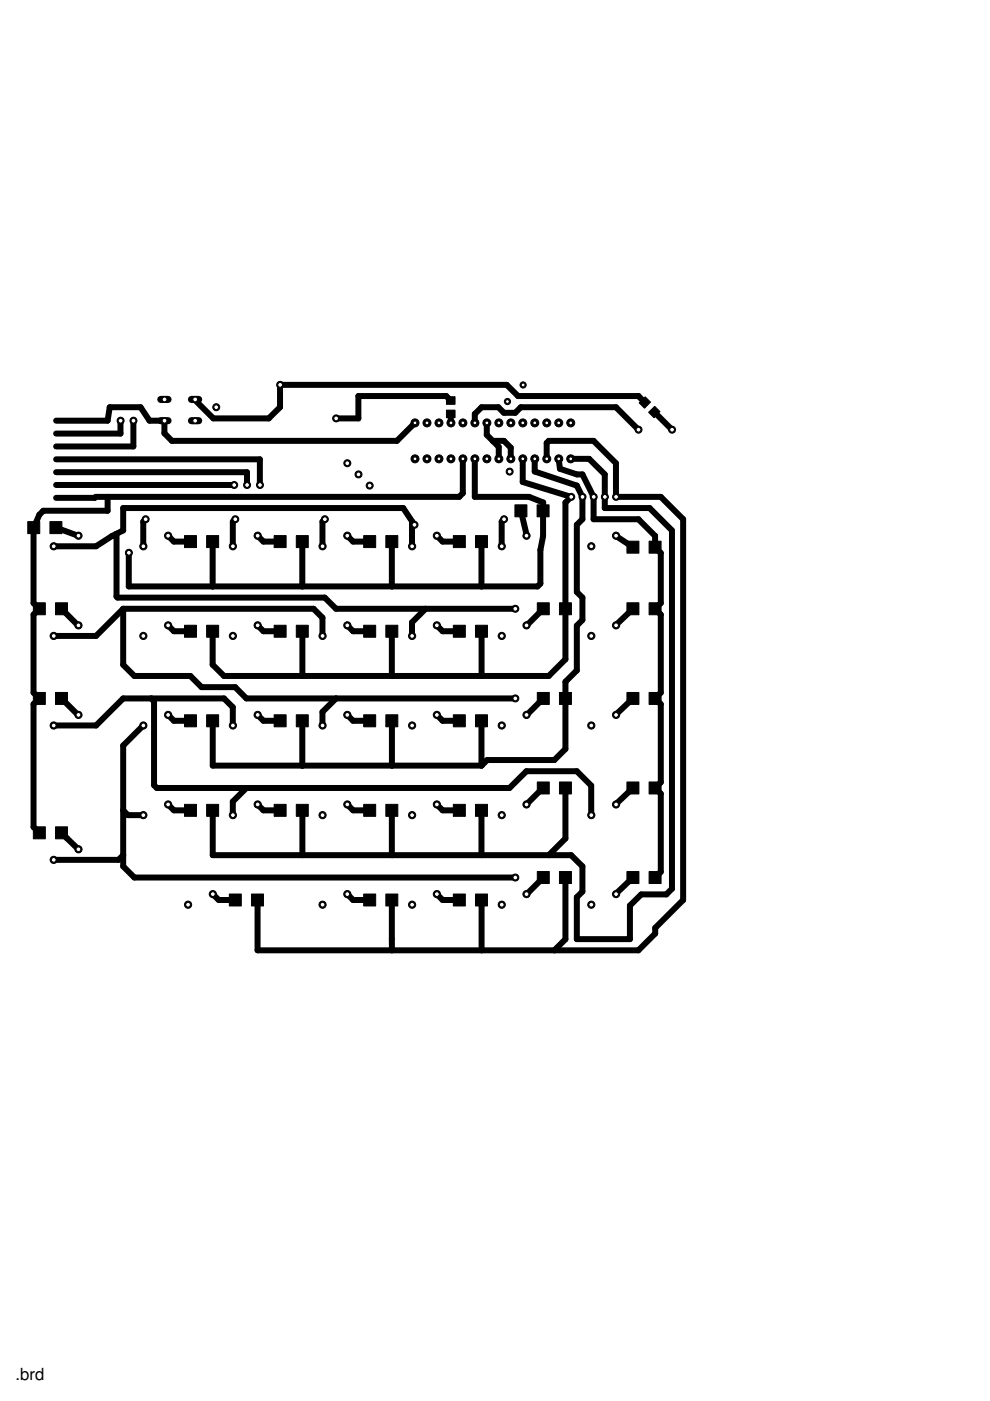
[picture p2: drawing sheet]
<svg xmlns="http://www.w3.org/2000/svg" width="210mm" height="297mm" viewBox="0 0 210 297" stroke-linecap="round" stroke-linejoin="round" font-family="sans-serif">
<defs><g id="words">
<text font-size="3.5" x="-.4" y="292.5">ka.brd</text>
</g></defs>
<g fill="#000" stroke="#000" stroke-width=".21">
<path d="M94.7 87h1.8v1.6h-1.8zM94.7 84.1h1.8v1.6h-1.8zM135.5 85.4l1.3-1.3 1.1 1.2-1.2 1.3zM137.5 87.4l1.3-1.3 1.1 1.2-1.2 1.3zM5.9 110.6h2.5v2.5h-2.5zM10.6 110.6h2.5v2.5h-2.5zM39.1 113.6h2.6v2.5h-2.6zM43.8 113.6h2.6v2.5h-2.6zM58.1 113.6h2.6v2.5h-2.6zM62.8 113.6h2.6v2.5h-2.6zM77.1 113.6h2.6v2.5h-2.6zM81.8 113.6h2.5v2.5h-2.5z"/>
<path d="M96.1 113.6h2.6v2.5h-2.6zM100.8 113.6h2.6v2.5h-2.6zM109.2 107h2.5v2.6h-2.5zM113.9 107h2.5v2.6h-2.5zM132.9 114.7h2.6v2.6h-2.6zM137.6 114.7h2.6v2.6h-2.6zM7.1 127.8h2.5v2.5h-2.5zM11.8 127.8h2.5v2.5h-2.5zM39.1 132.6h2.6v2.5h-2.6zM43.8 132.6h2.6v2.5h-2.6zM58.1 132.6h2.6v2.5h-2.6zM62.8 132.6h2.6v2.5h-2.6z"/>
<path d="M77.1 132.6h2.6v2.5h-2.6zM81.8 132.6h2.5v2.5h-2.5zM96.1 132.6h2.6v2.5h-2.6zM100.8 132.6h2.6v2.5h-2.6zM113.9 127.8h2.6v2.5h-2.6zM118.6 127.8h2.6v2.5h-2.6zM132.9 127.8h2.6v2.5h-2.6zM137.6 127.8h2.6v2.5h-2.6zM7.1 146.8h2.5v2.6h-2.5zM11.8 146.8h2.5v2.6h-2.5zM39.1 151.6h2.6v2.5h-2.6zM43.8 151.6h2.6v2.5h-2.6z"/>
<path d="M58.1 151.6h2.6v2.5h-2.6zM62.8 151.6h2.6v2.5h-2.6zM77.1 151.6h2.6v2.5h-2.6zM81.8 151.6h2.5v2.5h-2.5zM96.1 151.6h2.6v2.5h-2.6zM100.8 151.6h2.6v2.5h-2.6zM113.9 146.8h2.6v2.6h-2.6zM118.6 146.8h2.6v2.6h-2.6zM132.9 146.8h2.6v2.6h-2.6zM137.6 146.8h2.6v2.6h-2.6zM7.1 175.3h2.5v2.5h-2.5zM11.8 175.3h2.5v2.5h-2.5z"/>
<path d="M39.1 170.5h2.6v2.6h-2.6zM43.8 170.5h2.6v2.6h-2.6zM58.1 170.5h2.6v2.6h-2.6zM62.8 170.5h2.6v2.6h-2.6zM77.1 170.5h2.6v2.6h-2.6zM81.8 170.5h2.5v2.6h-2.5zM96.1 170.5h2.6v2.6h-2.6zM100.8 170.5h2.6v2.6h-2.6zM113.9 165.8h2.6v2.5h-2.6zM118.6 165.8h2.6v2.5h-2.6zM132.9 165.8h2.6v2.5h-2.6zM137.6 165.8h2.6v2.5h-2.6z"/>
<path d="M48.6 189.5h2.6v2.6h-2.6zM53.3 189.5h2.6v2.6h-2.6zM77.1 189.5h2.6v2.6h-2.6zM81.8 189.5h2.5v2.6h-2.5zM96.1 189.5h2.6v2.6h-2.6zM100.8 189.5h2.6v2.6h-2.6zM113.9 184.8h2.6v2.5h-2.6zM118.6 184.8h2.6v2.5h-2.6zM132.9 184.8h2.6v2.5h-2.6zM137.6 184.8h2.6v2.5h-2.6z"/>
</g>
<g fill="none" stroke="#000" stroke-width="1.3">
<path d="M11.9 89.2h10.9l.5-2.9h6.5l1.9 2.9h3.2v2.7l1.5 1.6h47.8l3.8-3.8M11.9 97.4h43.2v5.4M25.5 89.2v2.7h-13.6M28.3 89.2v5.5h-16.4M95.6 84.9l-1-.9h-18.6v4.7h-4.8M95.6 87.8v1.9M98.1 97.3v7.3l-.7 .7h-77.1l-.2 .3h-8.2M100.7 97.3v8h11.5l3 1.2-.1 7.2-.5 2.9v7.1l-.6 .6h-86.7v-7.1M100.7 89.7v-1.9l1.4-1.5h3.6l1.1 1.2h2.4l1.2-1.2h20.2l4.8 4.8M103.2 89.7v2.5l2.5 2.5v2.6M104.5 93.5h2.3l1.5 1.4v2.4M110.8 97.3v4.9l10.3 3.1-1.2 1.3v33.2l-3.5 3.5h-68.9l-2.4-2.4v-7.1"/>
<path d="M113.4 97.3v2.7l8.9 3 1.2 2.3v4.8l-1.2 1.2v14.2l1.2 1.2v4.7l-1.2 1.3v9.4l-2.4 2.4v14.3l-2.4 2.3h-14.2l-1.2 1.2M115.9 97.3v-3.4l.5-.4h9.5l4.7 4.7v7.1h9.5l4.7 4.8v80.7l-5.9 5.9v1.2l-3.5 3.6h-80.8v-10.7M118.4 97.3l.3 2.1 3.6 1.2h1.2l2.4 4.7M121 97.3h3.9l3.3 3.3v7.1h9.5l4.8 4.8v75.9l-1.2 1.2h-5.3l-2.4 2.4v7.1h-11.3v-8.9l1.2-1.2v-5.3l-2.4-2.4h-76v-9.5M135.4 84h-25.6l-2.4-2.4h-48v4.7l-2.4 2.4h-11.8l-3.8-4M135.4 84h.1M135.4 84l1.3 1.3M138.7 87.4l3.8 3.7M7.2 111.9l-.1 16 1.2 1.2-1.2 1.2v16.6l1.2 1.2-1.2 1.2v26l1.2 1.3M7.2 111.9l.5 .6M11.9 111.9l4.7 1.7M11.9 100.1h40.5v2.7"/>
<path d="M11.9 102.8h37.7M22.8 105.3v3h-13.6l-.9 .8-1.1 2.8M24.7 113.2l1.4-.7v-4.8h59.4l2.4 3.6-.5-.7v5.2M24.7 113.2v13.3l.2 .2h44l2.3 2.4h38M24.7 113.2l-4.3 2.6h-9M30.9 110.1l-.5 .5v5.2M35.6 113.6l1.3 1.2h3.5M45.1 114.8v9.5M49.9 110.1l-.5 .5v5.2M54.6 113.6l1.3 1.2h3.5M64.1 114.8v9.5M68.9 110.1l-.5 .5v5.2"/>
<path d="M73.6 113.6l1.3 1.2h3.5M83.1 114.8v9.5M92.6 113.6l1.3 1.2h3.5M102.1 114.8v9.5M106.8 110.1l-.4 .5v5.2M110.4 108.3l1.2 5.3M125.9 105.3v4.8h9.5l3.5 3.5v2.4l1.2 1.2v10.7l-1.2 1.2 1.2 1.2v16.6l-1.2 1.2 1.2 1.2v16.6l-1.2 1.2 1.2 1.2v16.5l-1.2 1.3M125.9 105.3v.1M130.6 113.6l3.6 2.4M13 129.1l3.6 3.5M26.1 129.1h40.4l1.9 1.9v3.8M26.1 129.1v11.8l2.4 2.4h11.9l2.3 2.4h7.2l2.3 2.4h57"/>
<path d="M26.1 129.1l-5.7 5.7h-9M35.6 132.6l1.3 1.2h3.5M45.1 124.3h.1M54.6 132.6l1.3 1.2h3.5M64.1 133.8v9.5M73.6 132.6l1.3 1.2h3.5M83.1 133.8v9.5M90.2 129.1l-2.8 2.9v2.8M92.6 132.6l1.3 1.2h3.5M102.1 133.8v.1M102.1 133.9v9.4M115.2 129.1l-3.6 3.5"/>
<path d="M134.2 129.1l-3.6 3.5M11.4 153.8h9l5.7-5.7h21.4l1.9 1.8v3.9M13 148.1l3.6 3.5M30.4 153.8l-4.3 4.3v25.6l2.4 2.4h80.7M32 148.1l.7 .6v17.8l.6 .6h74.7l3.6-3.6h10.7l3 3.1v6.2M35.6 151.6l1.3 1.2h3.5M45.1 152.8v9.5h57M54.6 151.6l1.3 1.2h3.5M64.1 152.8v9.5M71.2 148.1l-2.8 2.8v2.9M73.6 151.6l1.3 1.2h3.5M83.1 152.8v9.5"/>
<path d="M92.6 151.6l1.3 1.2h3.5M102.1 152.8v9.5M115.2 148.1l-3.6 3.5M134.2 148.1l-3.6 3.5M13 176.6l3.6 3.5M26.1 171.8l1 1h3.3M35.6 170.6l1.3 1.2h3.5M52.2 167.1l-2.8 2.8v2.9M54.6 170.6l1.3 1.2h3.5M64.1 171.8v9.5M64.1 162.3h.1M73.6 170.6l1.3 1.2h3.5"/>
<path d="M83.1 171.8v9.5M92.6 170.6l1.3 1.2h3.5M102.1 171.8v9.5M102.1 162.3h.1M115.2 167.1l-3.6 3.5M119.9 167.1v10.7l-3.5 3.5M134.2 167.1l-3.6 3.5M26.1 181.3l-1 1h-13.7M45.1 189.6l1.3 1.2h3.5M54.6 190.8h.1M73.6 189.6l1.3 1.2h3.5M83.1 190.8v10.7"/>
<path d="M92.6 189.6l1.3 1.2h3.5M102.1 190.8h.1M102.1 190.8v10.7M115.2 186.1l-3.6 3.5M119.9 186.1v13l-2.4 2.4M134.2 186.1l-3.6 3.5"/>
</g>
<circle cx="88" cy="89.7" r=".85" fill="#000" stroke="#000" stroke-width=".21"/>
<circle cx="88" cy="89.7" r=".4" fill="#fff" stroke="#000" stroke-width=".21"/>
<circle cx="90.5" cy="89.7" r=".85" fill="#000" stroke="#000" stroke-width=".21"/>
<circle cx="90.5" cy="89.7" r=".4" fill="#fff" stroke="#000" stroke-width=".21"/>
<circle cx="93.1" cy="89.7" r=".85" fill="#000" stroke="#000" stroke-width=".21"/>
<circle cx="93.1" cy="89.7" r=".4" fill="#fff" stroke="#000" stroke-width=".21"/>
<circle cx="95.6" cy="89.7" r=".85" fill="#000" stroke="#000" stroke-width=".21"/>
<circle cx="95.6" cy="89.7" r=".4" fill="#fff" stroke="#000" stroke-width=".21"/>
<circle cx="98.1" cy="89.7" r=".85" fill="#000" stroke="#000" stroke-width=".21"/>
<circle cx="98.1" cy="89.7" r=".4" fill="#fff" stroke="#000" stroke-width=".21"/>
<circle cx="100.7" cy="89.7" r=".85" fill="#000" stroke="#000" stroke-width=".21"/>
<circle cx="100.7" cy="89.7" r=".4" fill="#fff" stroke="#000" stroke-width=".21"/>
<circle cx="103.2" cy="89.7" r=".85" fill="#000" stroke="#000" stroke-width=".21"/>
<circle cx="103.2" cy="89.7" r=".4" fill="#fff" stroke="#000" stroke-width=".21"/>
<circle cx="105.8" cy="89.7" r=".85" fill="#000" stroke="#000" stroke-width=".21"/>
<circle cx="105.8" cy="89.7" r=".4" fill="#fff" stroke="#000" stroke-width=".21"/>
<circle cx="108.3" cy="89.7" r=".85" fill="#000" stroke="#000" stroke-width=".21"/>
<circle cx="108.3" cy="89.7" r=".4" fill="#fff" stroke="#000" stroke-width=".21"/>
<circle cx="110.8" cy="89.7" r=".85" fill="#000" stroke="#000" stroke-width=".21"/>
<circle cx="110.8" cy="89.7" r=".4" fill="#fff" stroke="#000" stroke-width=".21"/>
<circle cx="113.4" cy="89.7" r=".85" fill="#000" stroke="#000" stroke-width=".21"/>
<circle cx="113.4" cy="89.7" r=".4" fill="#fff" stroke="#000" stroke-width=".21"/>
<circle cx="115.9" cy="89.7" r=".85" fill="#000" stroke="#000" stroke-width=".21"/>
<circle cx="115.9" cy="89.7" r=".4" fill="#fff" stroke="#000" stroke-width=".21"/>
<circle cx="118.5" cy="89.7" r=".85" fill="#000" stroke="#000" stroke-width=".21"/>
<circle cx="118.5" cy="89.7" r=".4" fill="#fff" stroke="#000" stroke-width=".21"/>
<circle cx="121" cy="89.7" r=".85" fill="#000" stroke="#000" stroke-width=".21"/>
<circle cx="121" cy="89.7" r=".4" fill="#fff" stroke="#000" stroke-width=".21"/>
<circle cx="121" cy="97.3" r=".85" fill="#000" stroke="#000" stroke-width=".21"/>
<circle cx="121" cy="97.3" r=".4" fill="#fff" stroke="#000" stroke-width=".21"/>
<circle cx="118.5" cy="97.3" r=".85" fill="#000" stroke="#000" stroke-width=".21"/>
<circle cx="118.5" cy="97.3" r=".4" fill="#fff" stroke="#000" stroke-width=".21"/>
<circle cx="115.9" cy="97.3" r=".85" fill="#000" stroke="#000" stroke-width=".21"/>
<circle cx="115.9" cy="97.3" r=".4" fill="#fff" stroke="#000" stroke-width=".21"/>
<circle cx="113.4" cy="97.3" r=".85" fill="#000" stroke="#000" stroke-width=".21"/>
<circle cx="113.4" cy="97.3" r=".4" fill="#fff" stroke="#000" stroke-width=".21"/>
<circle cx="110.8" cy="97.3" r=".85" fill="#000" stroke="#000" stroke-width=".21"/>
<circle cx="110.8" cy="97.3" r=".4" fill="#fff" stroke="#000" stroke-width=".21"/>
<circle cx="108.3" cy="97.3" r=".85" fill="#000" stroke="#000" stroke-width=".21"/>
<circle cx="108.3" cy="97.3" r=".4" fill="#fff" stroke="#000" stroke-width=".21"/>
<circle cx="105.8" cy="97.3" r=".85" fill="#000" stroke="#000" stroke-width=".21"/>
<circle cx="105.8" cy="97.3" r=".4" fill="#fff" stroke="#000" stroke-width=".21"/>
<circle cx="103.2" cy="97.3" r=".85" fill="#000" stroke="#000" stroke-width=".21"/>
<circle cx="103.2" cy="97.3" r=".4" fill="#fff" stroke="#000" stroke-width=".21"/>
<circle cx="100.7" cy="97.3" r=".85" fill="#000" stroke="#000" stroke-width=".21"/>
<circle cx="100.7" cy="97.3" r=".4" fill="#fff" stroke="#000" stroke-width=".21"/>
<circle cx="98.1" cy="97.3" r=".85" fill="#000" stroke="#000" stroke-width=".21"/>
<circle cx="98.1" cy="97.3" r=".4" fill="#fff" stroke="#000" stroke-width=".21"/>
<circle cx="95.6" cy="97.3" r=".85" fill="#000" stroke="#000" stroke-width=".21"/>
<circle cx="95.6" cy="97.3" r=".4" fill="#fff" stroke="#000" stroke-width=".21"/>
<circle cx="93.1" cy="97.3" r=".85" fill="#000" stroke="#000" stroke-width=".21"/>
<circle cx="93.1" cy="97.3" r=".4" fill="#fff" stroke="#000" stroke-width=".21"/>
<circle cx="90.5" cy="97.3" r=".85" fill="#000" stroke="#000" stroke-width=".21"/>
<circle cx="90.5" cy="97.3" r=".4" fill="#fff" stroke="#000" stroke-width=".21"/>
<circle cx="88" cy="97.3" r=".85" fill="#000" stroke="#000" stroke-width=".21"/>
<circle cx="88" cy="97.3" r=".4" fill="#fff" stroke="#000" stroke-width=".21"/>
<circle cx="130.6" cy="113.6" r=".76" fill="#000" stroke="#000" stroke-width=".21"/>
<circle cx="130.6" cy="113.6" r=".51" fill="#fff" stroke="#000" stroke-width=".21"/>
<circle cx="125.4" cy="115.8" r=".76" fill="#000" stroke="#000" stroke-width=".21"/>
<circle cx="125.4" cy="115.8" r=".51" fill="#fff" stroke="#000" stroke-width=".21"/>
<circle cx="111.6" cy="113.6" r=".76" fill="#000" stroke="#000" stroke-width=".21"/>
<circle cx="111.6" cy="113.6" r=".51" fill="#fff" stroke="#000" stroke-width=".21"/>
<circle cx="106.4" cy="115.8" r=".76" fill="#000" stroke="#000" stroke-width=".21"/>
<circle cx="106.4" cy="115.8" r=".51" fill="#fff" stroke="#000" stroke-width=".21"/>
<circle cx="92.6" cy="113.6" r=".76" fill="#000" stroke="#000" stroke-width=".21"/>
<circle cx="92.6" cy="113.6" r=".51" fill="#fff" stroke="#000" stroke-width=".21"/>
<circle cx="87.4" cy="115.8" r=".76" fill="#000" stroke="#000" stroke-width=".21"/>
<circle cx="87.4" cy="115.8" r=".51" fill="#fff" stroke="#000" stroke-width=".21"/>
<circle cx="73.6" cy="113.6" r=".76" fill="#000" stroke="#000" stroke-width=".21"/>
<circle cx="73.6" cy="113.6" r=".51" fill="#fff" stroke="#000" stroke-width=".21"/>
<circle cx="68.4" cy="115.8" r=".76" fill="#000" stroke="#000" stroke-width=".21"/>
<circle cx="68.4" cy="115.8" r=".51" fill="#fff" stroke="#000" stroke-width=".21"/>
<circle cx="54.6" cy="113.6" r=".76" fill="#000" stroke="#000" stroke-width=".21"/>
<circle cx="54.6" cy="113.6" r=".51" fill="#fff" stroke="#000" stroke-width=".21"/>
<circle cx="49.4" cy="115.8" r=".76" fill="#000" stroke="#000" stroke-width=".21"/>
<circle cx="49.4" cy="115.8" r=".51" fill="#fff" stroke="#000" stroke-width=".21"/>
<circle cx="35.6" cy="113.6" r=".76" fill="#000" stroke="#000" stroke-width=".21"/>
<circle cx="35.6" cy="113.6" r=".51" fill="#fff" stroke="#000" stroke-width=".21"/>
<circle cx="30.4" cy="115.8" r=".76" fill="#000" stroke="#000" stroke-width=".21"/>
<circle cx="30.4" cy="115.8" r=".51" fill="#fff" stroke="#000" stroke-width=".21"/>
<circle cx="16.6" cy="113.6" r=".76" fill="#000" stroke="#000" stroke-width=".21"/>
<circle cx="16.6" cy="113.6" r=".51" fill="#fff" stroke="#000" stroke-width=".21"/>
<circle cx="11.4" cy="115.8" r=".76" fill="#000" stroke="#000" stroke-width=".21"/>
<circle cx="11.4" cy="115.8" r=".51" fill="#fff" stroke="#000" stroke-width=".21"/>
<circle cx="130.6" cy="132.6" r=".76" fill="#000" stroke="#000" stroke-width=".21"/>
<circle cx="130.6" cy="132.6" r=".51" fill="#fff" stroke="#000" stroke-width=".21"/>
<circle cx="125.4" cy="134.8" r=".76" fill="#000" stroke="#000" stroke-width=".21"/>
<circle cx="125.4" cy="134.8" r=".51" fill="#fff" stroke="#000" stroke-width=".21"/>
<circle cx="111.6" cy="132.6" r=".76" fill="#000" stroke="#000" stroke-width=".21"/>
<circle cx="111.6" cy="132.6" r=".51" fill="#fff" stroke="#000" stroke-width=".21"/>
<circle cx="106.4" cy="134.8" r=".76" fill="#000" stroke="#000" stroke-width=".21"/>
<circle cx="106.4" cy="134.8" r=".51" fill="#fff" stroke="#000" stroke-width=".21"/>
<circle cx="92.6" cy="132.6" r=".76" fill="#000" stroke="#000" stroke-width=".21"/>
<circle cx="92.6" cy="132.6" r=".51" fill="#fff" stroke="#000" stroke-width=".21"/>
<circle cx="87.4" cy="134.8" r=".76" fill="#000" stroke="#000" stroke-width=".21"/>
<circle cx="87.4" cy="134.8" r=".51" fill="#fff" stroke="#000" stroke-width=".21"/>
<circle cx="73.6" cy="132.6" r=".76" fill="#000" stroke="#000" stroke-width=".21"/>
<circle cx="73.6" cy="132.6" r=".51" fill="#fff" stroke="#000" stroke-width=".21"/>
<circle cx="68.4" cy="134.8" r=".76" fill="#000" stroke="#000" stroke-width=".21"/>
<circle cx="68.4" cy="134.8" r=".51" fill="#fff" stroke="#000" stroke-width=".21"/>
<circle cx="54.6" cy="132.6" r=".76" fill="#000" stroke="#000" stroke-width=".21"/>
<circle cx="54.6" cy="132.6" r=".51" fill="#fff" stroke="#000" stroke-width=".21"/>
<circle cx="49.4" cy="134.8" r=".76" fill="#000" stroke="#000" stroke-width=".21"/>
<circle cx="49.4" cy="134.8" r=".51" fill="#fff" stroke="#000" stroke-width=".21"/>
<circle cx="35.6" cy="132.6" r=".76" fill="#000" stroke="#000" stroke-width=".21"/>
<circle cx="35.6" cy="132.6" r=".51" fill="#fff" stroke="#000" stroke-width=".21"/>
<circle cx="30.4" cy="134.8" r=".76" fill="#000" stroke="#000" stroke-width=".21"/>
<circle cx="30.4" cy="134.8" r=".51" fill="#fff" stroke="#000" stroke-width=".21"/>
<circle cx="16.6" cy="132.6" r=".76" fill="#000" stroke="#000" stroke-width=".21"/>
<circle cx="16.6" cy="132.6" r=".51" fill="#fff" stroke="#000" stroke-width=".21"/>
<circle cx="11.4" cy="134.8" r=".76" fill="#000" stroke="#000" stroke-width=".21"/>
<circle cx="11.4" cy="134.8" r=".51" fill="#fff" stroke="#000" stroke-width=".21"/>
<circle cx="130.6" cy="151.6" r=".76" fill="#000" stroke="#000" stroke-width=".21"/>
<circle cx="130.6" cy="151.6" r=".51" fill="#fff" stroke="#000" stroke-width=".21"/>
<circle cx="125.4" cy="153.8" r=".76" fill="#000" stroke="#000" stroke-width=".21"/>
<circle cx="125.4" cy="153.8" r=".51" fill="#fff" stroke="#000" stroke-width=".21"/>
<circle cx="111.6" cy="151.6" r=".76" fill="#000" stroke="#000" stroke-width=".21"/>
<circle cx="111.6" cy="151.6" r=".51" fill="#fff" stroke="#000" stroke-width=".21"/>
<circle cx="106.4" cy="153.8" r=".76" fill="#000" stroke="#000" stroke-width=".21"/>
<circle cx="106.4" cy="153.8" r=".51" fill="#fff" stroke="#000" stroke-width=".21"/>
<circle cx="92.6" cy="151.6" r=".76" fill="#000" stroke="#000" stroke-width=".21"/>
<circle cx="92.6" cy="151.6" r=".51" fill="#fff" stroke="#000" stroke-width=".21"/>
<circle cx="87.4" cy="153.8" r=".76" fill="#000" stroke="#000" stroke-width=".21"/>
<circle cx="87.4" cy="153.8" r=".51" fill="#fff" stroke="#000" stroke-width=".21"/>
<circle cx="73.6" cy="151.6" r=".76" fill="#000" stroke="#000" stroke-width=".21"/>
<circle cx="73.6" cy="151.6" r=".51" fill="#fff" stroke="#000" stroke-width=".21"/>
<circle cx="68.4" cy="153.8" r=".76" fill="#000" stroke="#000" stroke-width=".21"/>
<circle cx="68.4" cy="153.8" r=".51" fill="#fff" stroke="#000" stroke-width=".21"/>
<circle cx="54.6" cy="151.6" r=".76" fill="#000" stroke="#000" stroke-width=".21"/>
<circle cx="54.6" cy="151.6" r=".51" fill="#fff" stroke="#000" stroke-width=".21"/>
<circle cx="49.4" cy="153.8" r=".76" fill="#000" stroke="#000" stroke-width=".21"/>
<circle cx="49.4" cy="153.8" r=".51" fill="#fff" stroke="#000" stroke-width=".21"/>
<circle cx="35.6" cy="151.6" r=".76" fill="#000" stroke="#000" stroke-width=".21"/>
<circle cx="35.6" cy="151.6" r=".51" fill="#fff" stroke="#000" stroke-width=".21"/>
<circle cx="30.4" cy="153.8" r=".76" fill="#000" stroke="#000" stroke-width=".21"/>
<circle cx="30.4" cy="153.8" r=".51" fill="#fff" stroke="#000" stroke-width=".21"/>
<circle cx="16.6" cy="151.6" r=".76" fill="#000" stroke="#000" stroke-width=".21"/>
<circle cx="16.6" cy="151.6" r=".51" fill="#fff" stroke="#000" stroke-width=".21"/>
<circle cx="11.4" cy="153.8" r=".76" fill="#000" stroke="#000" stroke-width=".21"/>
<circle cx="11.4" cy="153.8" r=".51" fill="#fff" stroke="#000" stroke-width=".21"/>
<circle cx="130.6" cy="170.6" r=".76" fill="#000" stroke="#000" stroke-width=".21"/>
<circle cx="130.6" cy="170.6" r=".51" fill="#fff" stroke="#000" stroke-width=".21"/>
<circle cx="125.4" cy="172.8" r=".76" fill="#000" stroke="#000" stroke-width=".21"/>
<circle cx="125.4" cy="172.8" r=".51" fill="#fff" stroke="#000" stroke-width=".21"/>
<circle cx="111.6" cy="170.6" r=".76" fill="#000" stroke="#000" stroke-width=".21"/>
<circle cx="111.6" cy="170.6" r=".51" fill="#fff" stroke="#000" stroke-width=".21"/>
<circle cx="106.4" cy="172.8" r=".76" fill="#000" stroke="#000" stroke-width=".21"/>
<circle cx="106.4" cy="172.8" r=".51" fill="#fff" stroke="#000" stroke-width=".21"/>
<circle cx="73.6" cy="170.6" r=".76" fill="#000" stroke="#000" stroke-width=".21"/>
<circle cx="73.6" cy="170.6" r=".51" fill="#fff" stroke="#000" stroke-width=".21"/>
<circle cx="68.4" cy="172.8" r=".76" fill="#000" stroke="#000" stroke-width=".21"/>
<circle cx="68.4" cy="172.8" r=".51" fill="#fff" stroke="#000" stroke-width=".21"/>
<circle cx="54.6" cy="170.6" r=".76" fill="#000" stroke="#000" stroke-width=".21"/>
<circle cx="54.6" cy="170.6" r=".51" fill="#fff" stroke="#000" stroke-width=".21"/>
<circle cx="49.4" cy="172.8" r=".76" fill="#000" stroke="#000" stroke-width=".21"/>
<circle cx="49.4" cy="172.8" r=".51" fill="#fff" stroke="#000" stroke-width=".21"/>
<circle cx="35.6" cy="170.6" r=".76" fill="#000" stroke="#000" stroke-width=".21"/>
<circle cx="35.6" cy="170.6" r=".51" fill="#fff" stroke="#000" stroke-width=".21"/>
<circle cx="30.4" cy="172.8" r=".76" fill="#000" stroke="#000" stroke-width=".21"/>
<circle cx="30.4" cy="172.8" r=".51" fill="#fff" stroke="#000" stroke-width=".21"/>
<circle cx="16.6" cy="180.1" r=".76" fill="#000" stroke="#000" stroke-width=".21"/>
<circle cx="16.6" cy="180.1" r=".51" fill="#fff" stroke="#000" stroke-width=".21"/>
<circle cx="11.4" cy="182.3" r=".76" fill="#000" stroke="#000" stroke-width=".21"/>
<circle cx="11.4" cy="182.3" r=".51" fill="#fff" stroke="#000" stroke-width=".21"/>
<circle cx="130.6" cy="189.6" r=".76" fill="#000" stroke="#000" stroke-width=".21"/>
<circle cx="130.6" cy="189.6" r=".51" fill="#fff" stroke="#000" stroke-width=".21"/>
<circle cx="125.4" cy="191.8" r=".76" fill="#000" stroke="#000" stroke-width=".21"/>
<circle cx="125.4" cy="191.8" r=".51" fill="#fff" stroke="#000" stroke-width=".21"/>
<circle cx="111.6" cy="189.6" r=".76" fill="#000" stroke="#000" stroke-width=".21"/>
<circle cx="111.6" cy="189.6" r=".51" fill="#fff" stroke="#000" stroke-width=".21"/>
<circle cx="106.4" cy="191.8" r=".76" fill="#000" stroke="#000" stroke-width=".21"/>
<circle cx="106.4" cy="191.8" r=".51" fill="#fff" stroke="#000" stroke-width=".21"/>
<circle cx="92.6" cy="189.6" r=".76" fill="#000" stroke="#000" stroke-width=".21"/>
<circle cx="92.6" cy="189.6" r=".51" fill="#fff" stroke="#000" stroke-width=".21"/>
<circle cx="87.4" cy="191.8" r=".76" fill="#000" stroke="#000" stroke-width=".21"/>
<circle cx="87.4" cy="191.8" r=".51" fill="#fff" stroke="#000" stroke-width=".21"/>
<circle cx="73.6" cy="189.6" r=".76" fill="#000" stroke="#000" stroke-width=".21"/>
<circle cx="73.6" cy="189.6" r=".51" fill="#fff" stroke="#000" stroke-width=".21"/>
<circle cx="68.4" cy="191.8" r=".76" fill="#000" stroke="#000" stroke-width=".21"/>
<circle cx="68.4" cy="191.8" r=".51" fill="#fff" stroke="#000" stroke-width=".21"/>
<circle cx="45.1" cy="189.6" r=".76" fill="#000" stroke="#000" stroke-width=".21"/>
<circle cx="45.1" cy="189.6" r=".51" fill="#fff" stroke="#000" stroke-width=".21"/>
<circle cx="39.9" cy="191.8" r=".76" fill="#000" stroke="#000" stroke-width=".21"/>
<circle cx="39.9" cy="191.8" r=".51" fill="#fff" stroke="#000" stroke-width=".21"/>
<circle cx="110.9" cy="81.6" r=".66" fill="#000" stroke="#000" stroke-width=".21"/>
<circle cx="110.9" cy="81.6" r=".4" fill="#fff" stroke="#000" stroke-width=".21"/>
<circle cx="107.6" cy="85.1" r=".66" fill="#000" stroke="#000" stroke-width=".21"/>
<circle cx="107.6" cy="85.1" r=".4" fill="#fff" stroke="#000" stroke-width=".21"/>
<path d="M34.1 89.2h1.5" fill="none" stroke="#000" stroke-width="1.5"/>
<circle cx="34.9" cy="89.2" r=".51" fill="#fff" stroke="#000" stroke-width=".21"/>
<path d="M34.1 84.7h1.5" fill="none" stroke="#000" stroke-width="1.5"/>
<circle cx="34.9" cy="84.7" r=".51" fill="#fff" stroke="#000" stroke-width=".21"/>
<path d="M40.6 89.2h1.5" fill="none" stroke="#000" stroke-width="1.5"/>
<circle cx="41.4" cy="89.2" r=".51" fill="#fff" stroke="#000" stroke-width=".21"/>
<path d="M40.6 84.7h1.5" fill="none" stroke="#000" stroke-width="1.5"/>
<circle cx="41.4" cy="84.7" r=".51" fill="#fff" stroke="#000" stroke-width=".21"/>
<circle cx="92.6" cy="170.6" r=".76" fill="#000" stroke="#000" stroke-width=".21"/>
<circle cx="92.6" cy="170.6" r=".51" fill="#fff" stroke="#000" stroke-width=".21"/>
<circle cx="87.4" cy="172.8" r=".76" fill="#000" stroke="#000" stroke-width=".21"/>
<circle cx="87.4" cy="172.8" r=".51" fill="#fff" stroke="#000" stroke-width=".21"/>
<circle cx="59.4" cy="81.6" r=".74" fill="#000" stroke="#000" stroke-width=".21"/>
<circle cx="59.4" cy="81.6" r=".51" fill="#fff" stroke="#000" stroke-width=".21"/>
<circle cx="108.1" cy="100" r=".74" fill="#000" stroke="#000" stroke-width=".21"/>
<circle cx="108.1" cy="100" r=".51" fill="#fff" stroke="#000" stroke-width=".21"/>
<circle cx="45.8" cy="86.3" r=".74" fill="#000" stroke="#000" stroke-width=".21"/>
<circle cx="45.8" cy="86.3" r=".51" fill="#fff" stroke="#000" stroke-width=".21"/>
<circle cx="106.9" cy="110.1" r=".74" fill="#000" stroke="#000" stroke-width=".21"/>
<circle cx="106.9" cy="110.1" r=".51" fill="#fff" stroke="#000" stroke-width=".21"/>
<circle cx="87.9" cy="111.3" r=".74" fill="#000" stroke="#000" stroke-width=".21"/>
<circle cx="87.9" cy="111.3" r=".51" fill="#fff" stroke="#000" stroke-width=".21"/>
<circle cx="109.3" cy="129.1" r=".74" fill="#000" stroke="#000" stroke-width=".21"/>
<circle cx="109.3" cy="129.1" r=".51" fill="#fff" stroke="#000" stroke-width=".21"/>
<circle cx="68.9" cy="110.1" r=".74" fill="#000" stroke="#000" stroke-width=".21"/>
<circle cx="68.9" cy="110.1" r=".51" fill="#fff" stroke="#000" stroke-width=".21"/>
<circle cx="109.3" cy="148.1" r=".74" fill="#000" stroke="#000" stroke-width=".21"/>
<circle cx="109.3" cy="148.1" r=".51" fill="#fff" stroke="#000" stroke-width=".21"/>
<circle cx="49.9" cy="110.1" r=".74" fill="#000" stroke="#000" stroke-width=".21"/>
<circle cx="49.9" cy="110.1" r=".51" fill="#fff" stroke="#000" stroke-width=".21"/>
<circle cx="30.9" cy="110.1" r=".74" fill="#000" stroke="#000" stroke-width=".21"/>
<circle cx="30.9" cy="110.1" r=".51" fill="#fff" stroke="#000" stroke-width=".21"/>
<circle cx="109.3" cy="186.1" r=".74" fill="#000" stroke="#000" stroke-width=".21"/>
<circle cx="109.3" cy="186.1" r=".51" fill="#fff" stroke="#000" stroke-width=".21"/>
<circle cx="78.4" cy="103" r=".74" fill="#000" stroke="#000" stroke-width=".21"/>
<circle cx="78.4" cy="103" r=".51" fill="#fff" stroke="#000" stroke-width=".21"/>
<circle cx="73.6" cy="98.2" r=".74" fill="#000" stroke="#000" stroke-width=".21"/>
<circle cx="73.6" cy="98.2" r=".51" fill="#fff" stroke="#000" stroke-width=".21"/>
<circle cx="130.6" cy="105.3" r=".74" fill="#000" stroke="#000" stroke-width=".21"/>
<circle cx="130.6" cy="105.3" r=".51" fill="#fff" stroke="#000" stroke-width=".21"/>
<circle cx="25.6" cy="89.2" r=".74" fill="#000" stroke="#000" stroke-width=".21"/>
<circle cx="25.6" cy="89.2" r=".51" fill="#fff" stroke="#000" stroke-width=".21"/>
<circle cx="128.2" cy="105.3" r=".74" fill="#000" stroke="#000" stroke-width=".21"/>
<circle cx="128.2" cy="105.3" r=".51" fill="#fff" stroke="#000" stroke-width=".21"/>
<circle cx="28.3" cy="89.2" r=".74" fill="#000" stroke="#000" stroke-width=".21"/>
<circle cx="28.3" cy="89.2" r=".51" fill="#fff" stroke="#000" stroke-width=".21"/>
<circle cx="123.5" cy="105.3" r=".74" fill="#000" stroke="#000" stroke-width=".21"/>
<circle cx="123.5" cy="105.3" r=".51" fill="#fff" stroke="#000" stroke-width=".21"/>
<circle cx="52.4" cy="102.8" r=".74" fill="#000" stroke="#000" stroke-width=".21"/>
<circle cx="52.4" cy="102.8" r=".51" fill="#fff" stroke="#000" stroke-width=".21"/>
<circle cx="121.1" cy="105.3" r=".74" fill="#000" stroke="#000" stroke-width=".21"/>
<circle cx="121.1" cy="105.3" r=".51" fill="#fff" stroke="#000" stroke-width=".21"/>
<circle cx="49.7" cy="102.8" r=".74" fill="#000" stroke="#000" stroke-width=".21"/>
<circle cx="49.7" cy="102.8" r=".51" fill="#fff" stroke="#000" stroke-width=".21"/>
<circle cx="27.3" cy="117.2" r=".74" fill="#000" stroke="#000" stroke-width=".21"/>
<circle cx="27.3" cy="117.2" r=".51" fill="#fff" stroke="#000" stroke-width=".21"/>
<circle cx="76" cy="100.6" r=".74" fill="#000" stroke="#000" stroke-width=".21"/>
<circle cx="76" cy="100.6" r=".51" fill="#fff" stroke="#000" stroke-width=".21"/>
<circle cx="71.3" cy="88.7" r=".74" fill="#000" stroke="#000" stroke-width=".21"/>
<circle cx="71.3" cy="88.7" r=".51" fill="#fff" stroke="#000" stroke-width=".21"/>
<circle cx="125.9" cy="105.3" r=".74" fill="#000" stroke="#000" stroke-width=".21"/>
<circle cx="125.9" cy="105.3" r=".51" fill="#fff" stroke="#000" stroke-width=".21"/>
<circle cx="55.1" cy="102.8" r=".74" fill="#000" stroke="#000" stroke-width=".21"/>
<circle cx="55.1" cy="102.8" r=".51" fill="#fff" stroke="#000" stroke-width=".21"/>
<circle cx="135.4" cy="91.1" r=".74" fill="#000" stroke="#000" stroke-width=".21"/>
<circle cx="135.4" cy="91.1" r=".51" fill="#fff" stroke="#000" stroke-width=".21"/>
<circle cx="142.5" cy="91.1" r=".74" fill="#000" stroke="#000" stroke-width=".21"/>
<circle cx="142.5" cy="91.1" r=".51" fill="#fff" stroke="#000" stroke-width=".21"/>
<use href="#words"/>
</svg>
